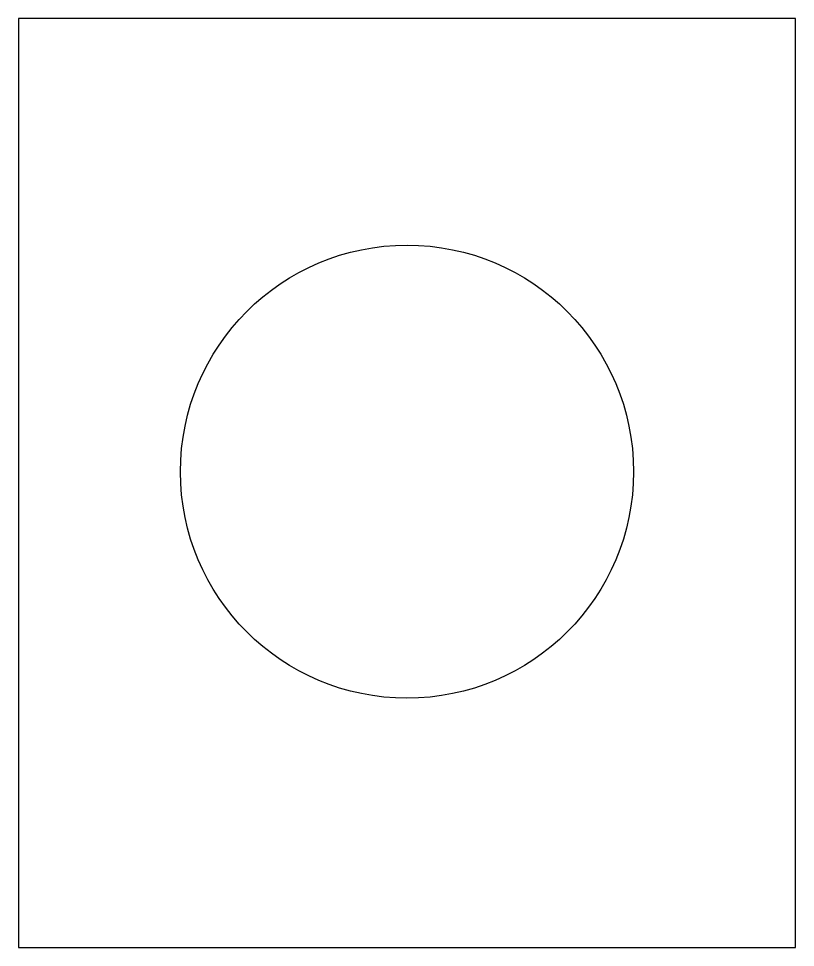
# Model space of a CAD drawing. Header units: inches. Extents: x 0 to 3, y 0 to 3.59.
import ezdxf

# ---------------------------------------------------------------- set-up
doc = ezdxf.new("R2010")
doc.units = ezdxf.units.IN
doc.header["$MEASUREMENT"] = 0
doc.layers.add('CUT', color=7, linetype='CONTINUOUS')

msp = doc.modelspace()

# ---------------------------------------------------------------- linework, layer by layer
at = {"layer": 'CUT'}
for p, q in [((3, 3.5873), (0, 3.5873)), ((0, 3.5873), (0, 0)), ((3, 0), (3, 3.5873)), ((0, 0), (3, 0))]:
    msp.add_line(p, q, dxfattribs=at)
msp.add_circle((1.5, 1.8373), 0.875, dxfattribs=at)

doc.saveas('drawing.dxf')
